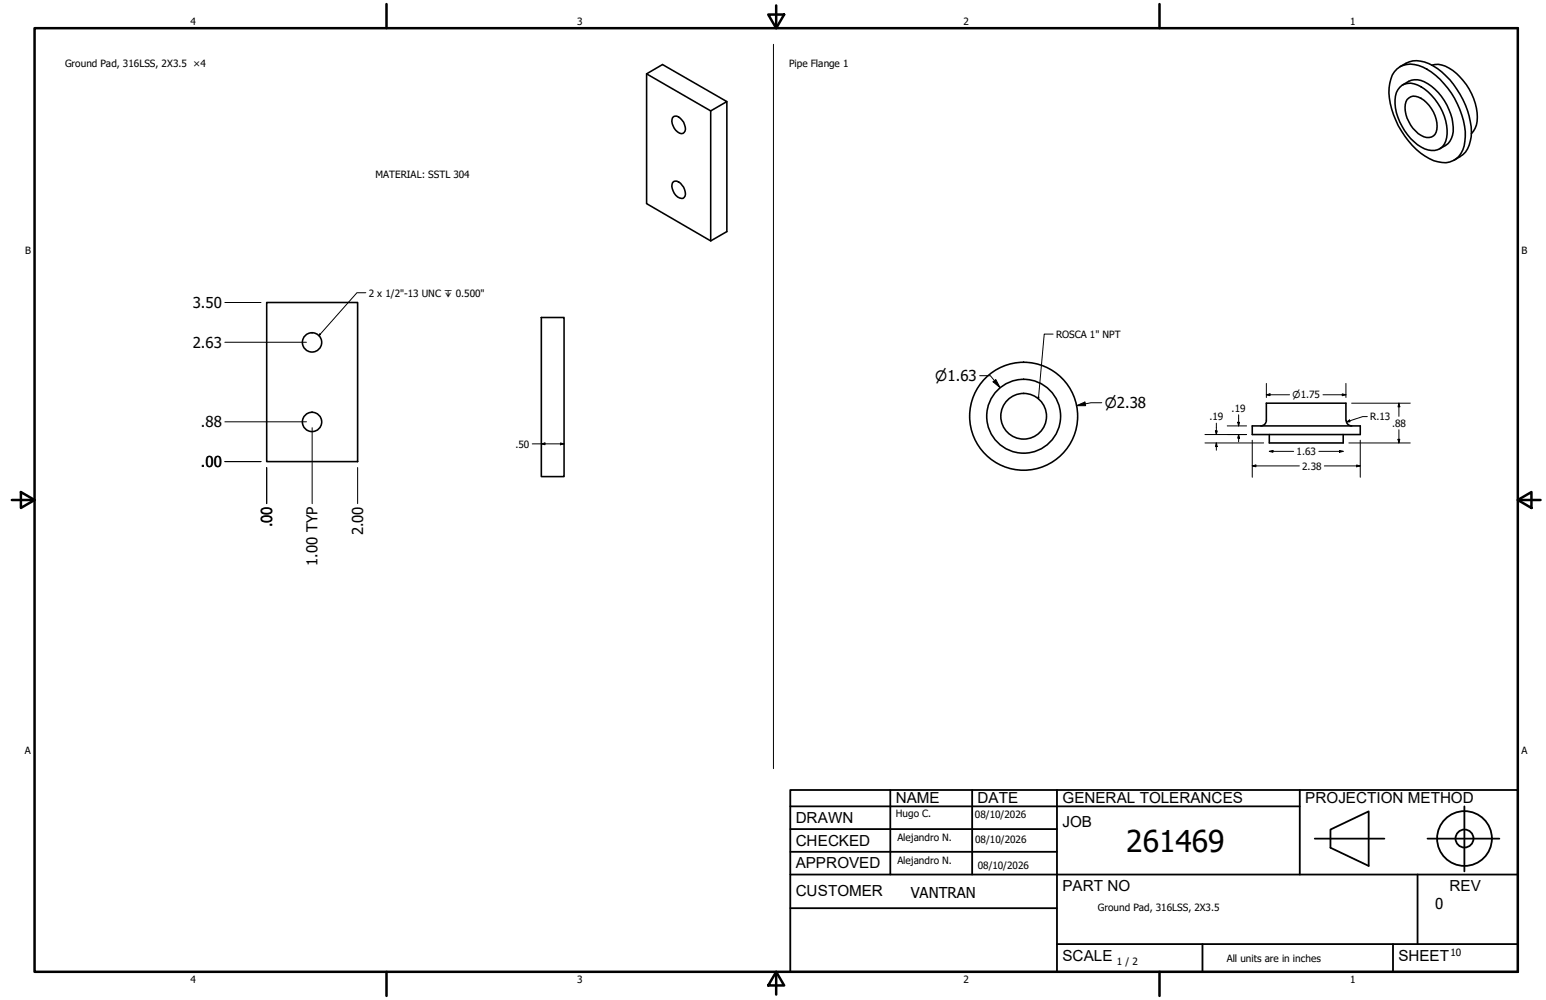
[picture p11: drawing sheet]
<svg xmlns="http://www.w3.org/2000/svg" width="432mm" height="279mm" viewBox="0 0 432 279" stroke-linecap="round" stroke-linejoin="round" font-family="sans-serif">
<defs><g id="words">
<text font-size="8.4" x="314.6" y="238.1">261469</text>
<g font-size="4.3">
<text x="250.2" y="224.2">NAME</text>
<text x="273" y="224.2">DATE</text>
<text x="296.7" y="224.3">GENERAL TOLERANCES</text>
<text x="364.6" y="224.3">PROJECTION METHOD</text>
<text x="222.2" y="229.9">DRAWN</text>
<text x="296.7" y="230.9">JOB</text>
<text x="222.2" y="236.3">CHECKED</text>
<text x="222.2" y="242.6">APPROVED</text>
<text x="222.2" y="250.3">CUSTOMER</text>
<text x="296.7" y="249">PART NO</text>
<text x="404.8" y="248.9">REV</text>
<text x="296.7" y="268.4">SCALE</text>
<text x="390.6" y="268.4">SHEET</text>
</g>
<g font-size="4.2">
<text x="53.8" y="86">3.50</text>
<text x="53.8" y="97.2">2.63</text>
<text x="56.1" y="119.4">.88</text>
<text x="56.1" y="130.5">.00</text>
<text x="76" y="147.3" transform="rotate(-90 76 147.3)">.00</text>
<text x="101.4" y="149.6" transform="rotate(-90 101.4 149.6)">2.00</text>
<text x="88.7" y="158.1" transform="rotate(-90 88.7 158.1)">1.00 TYP</text>
<text x="254.4" y="250.8">VANTRAN</text>
<text x="400.9" y="254">0</text>
</g>
<g font-size="3.9">
<text x="261.2" y="106.4">⌀1.63</text>
<text x="308.5" y="114">⌀2.38</text>
</g>
<g font-size="2.8">
<text x="53.2" y="6.9">4</text>
<text x="161.2" y="6.9">3</text>
<text x="269.1" y="6.9">2</text>
<text x="377.1" y="6.9">1</text>
<text x="18.2" y="18.7">Ground Pad, 316LSS, 2X3.5 ×4</text>
<text x="220.4" y="18.7">Pipe Flange 1</text>
<text x="104.9" y="49.8">MATERIAL: SSTL 304</text>
<text x="7" y="70.9">B</text>
<text x="424.9" y="70.9">B</text>
<text x="103" y="82.9">2 x 1/2&quot;-13 UNC ↧ 0.500&quot;</text>
<text x="295" y="94.4">ROSCA 1&quot; NPT</text>
<text x="337.8" y="117.4">.19</text>
<text x="344" y="115">.19</text>
<text x="382.7" y="117.4">R.13</text>
<text x="388.8" y="119.3">.88</text>
<text x="144" y="125">.50</text>
<text x="362.1" y="127.1">1.63</text>
<text x="363.7" y="131.2">2.38</text>
<text x="6.9" y="210.6">A</text>
<text x="424.9" y="210.6">A</text>
<text x="250.2" y="228.3">Hugo C.</text>
<text x="272.3" y="228.4">08/10/2026</text>
<text x="250.6" y="234.9">Alejandro N.</text>
<text x="272.4" y="235.6">08/10/2026</text>
<text x="250.6" y="241.5">Alejandro N.</text>
<text x="273.1" y="242.8">08/10/2026</text>
<text x="306.6" y="254.5">Ground Pad, 316LSS, 2X3.5</text>
<text x="312" y="269.7">1 / 2</text>
<text x="342.6" y="268.7">All units are in inches</text>
<text x="405.1" y="267.1">10</text>
<text x="53.2" y="274.6">4</text>
<text x="161.2" y="274.6">3</text>
<text x="269.1" y="274.6">2</text>
<text x="377.1" y="274.6">1</text>
</g>
<text font-size="2.6" x="361" y="111.3">⌀1.75</text>
</g></defs>
<!-- layer: Visible (ANSI) -->
<g fill="none" stroke="#000" stroke-width=".44">
<path d="M390.1 19.3a6.9 6.9 0 0 1 8.5 .1 23.2 23.2 0 0 1 10.7 18.8 7.1 7.1 0 0 1-3.5 6.7 7.9 7.9 0 0 1-7.8-1.3 23.1 23.1 0 0 1-10-19.1 8.4 8.4 0 0 1 2.1-5.2zM391 18.6a7.7 7.7 0 0 1 9.3-.2 23.8 23.8 0 0 1 10.7 18.5 7.7 7.7 0 0 1-4.9 7.9M399.9 18.2a6.5 6.5 0 0 1 5.9 1.5 17 17 0 0 1 6.8 14.2 5.9 5.9 0 0 1-1.6 3.4M180.6 20.6l17.9 10.4 4.5-2.6-18-10.4-4.4 2.6v36.3l17.9 10.4 4.5-2.6v-36.3M187.8 32.9a1.36 1.36 0 0 1 2.3 .2 3.9 3.9 0 0 1 1.2 3.5 1.15 1.15 0 0 1-2 .3 3.9 3.9 0 0 1-1.5-4zM198.5 31v36.3M391 24.4a4.6 4.6 0 0 1 5.9-.1 15.3 15.3 0 0 1 7.2 14.2 4.1 4.1 0 0 1-6.2 3.1 15.6 15.6 0 0 1-8.1-14.8l.2-1zM391.7 23.7a5.8 5.8 0 0 1 8.2 .4 15.5 15.5 0 0 1 5.8 13.7 5.3 5.3 0 0 1-3.6 3.8M393 27.8a2.77 2.77 0 0 1 3.9-.3 9.1 9.1 0 0 1 4.2 9.4 2.62 2.62 0 0 1-4.2 .9 9.3 9.3 0 0 1-4.2-9.4zM187.8 51.1a1.62 1.62 0 0 1 2.7 .7 2.9 2.9 0 0 1 .6 3.4 2.03 2.03 0 0 1-2.8-1.2 3.5 3.5 0 0 1-.5-2.9zM74.5 84.5h25.4v44.5h-25.4zM151.2 88.7h6.3v44.5h-6.3z"/>
<path d="M349.8 119h30.1v2.4h-30.1zM375.9 117.4v-4.8h-22.2v4.8a1.56 1.56 0 0 1-1.6 1.6M376 117.4a1.56 1.56 0 0 0 1.5 1.6M354.5 121.4v2.4h20.7v-2.4"/>
<circle cx="87.2" cy="95.7" r="2.7"/>
<circle cx="87.2" cy="117.9" r="2.7"/>
<circle cx="285.9" cy="116.3" r="15.1"/>
<circle cx="285.9" cy="116.3" r="10.3"/>
<circle cx="285.9" cy="116.3" r="6.4"/>
</g>
<!-- layer: Borde (ANSI) -->
<g fill="none" stroke="#000" stroke-width=".7">
<path d="M9.7 7.9h414.2v263.6h-414.2zM107.9 1.1v6.8M214.6 4.1h4.4l-2.2 3.8zM216.8 1.5v6.4M323.8 1.1v6.8M3.3 139.7h6.4M5.8 137.5l3.9 2.2-3.9 2.2zM423.9 139.7l3.8-2.2v4.4zM423.9 139.7h6.4M107.9 271.5v6.8M216.8 271.5l2.2 3.8h-4.4zM216.8 271.5v6.4"/>
<path d="M323.8 271.5v6.8"/>
</g>
<!-- layer: Title (ANSI)-1 -->
<g fill="none" stroke="#000" stroke-width=".51">
<path d="M220.7 220.7h203.2v50.8h-203.2zM220.7 225.3h142.3M220.7 231.6h74.5M220.7 238h74.5M248.7 220.7v23.6M271.5 220.7v23.6M295.2 220.7v50.8M363 220.7v23.6M367.2 234.3h19.5M371.6 231.8l10.7-5.1v15.2l-10.7-5zM398.7 234.3h20.1M409 225.3v18.2"/>
<path d="M220.7 244.3h203.2M220.7 253.7h74.5M395.9 244.3v19.5M295.2 263.8h128.7M335.9 263.8v7.7M389.1 263.8v7.7"/>
<circle cx="409" cy="234.3" r="7.7"/>
<circle cx="409" cy="234.3" r="2.51"/>
</g>
<path d="M216 12.4v202.4" fill="none" stroke="#000" stroke-width=".28"/>
<!-- layer: Cota (ANSI) -->
<g fill="none" stroke="#000" stroke-width=".28">
<path d="M62.8 95.6h22.8M62.8 84.5h10.1M62.8 117.9h22.8M87.2 119.5v21.2M273.6 105h3l2.7 3.3M277.4 106.7l.7-.7 1.2 2.3zM300.7 113.3l2.3-1 .2 1zM307.7 112.5h-3l-4 .8M339.7 118.2v3.2M342.8 119h5.4M345.7 118h.5l-.3 1zM345.9 115.9v3.1"/>
<path d="M353.7 110.3l1-.3v.6zM353.7 110.3h6.5M353.7 107.1v4M369.5 110.3h6.4M374.9 110l1 .3-1 .3zM375.9 107.1v4M376 117.9l.9-.6 .2 .6zM377.5 112.6h16.4M381.9 116.4h-1.3l-4.6 1.5M390.7 112.6l.3 1.1h-.5zM390.7 112.6v3.7M62.8 129h10.1"/>
<path d="M74.5 130.6v10.1M99.9 130.6v10.1M148.7 124h8.8M151.2 124l1-.2v.5zM156.5 123.8l1 .2-1 .3zM336.5 121.4h11.7M336.5 123.8h16.4M339.5 120.4h.5l-.3 1zM339.7 123.8l.3 1h-.5zM339.7 123.8v2M345.9 121.4l.3 1h-.5zM345.9 121.4v2"/>
<path d="M349.8 130.2l1-.3v.5zM349.8 130.2h13.1M349.8 123v10.3M354.5 126.1l1-.2v.5zM354.5 126.1h6.8M368.4 126.1h6.8M369.9 130.2h10M374.1 125.9l1.1 .2-1.1 .3zM376.7 123.8h17.2M378.9 129.9l1 .3-1 .2zM379.9 123v10.3M390.5 122.7h.5l-.3 1.1z"/>
<path d="M390.7 120.1v3.7"/>
</g>
<path d="M89.3 93.3l.2 .2-.4 .3zM102.2 81.8h-2.5l-10.6 12M294.1 93.3h-2.4l-1.7 18.2M289.9 110.9l.3 .1-.2 .5z" fill="none" stroke="#000" stroke-width=".28"/>
<path d="M89.3 93.3l.2 .2-.4 .3zM289.9 110.9l.3 .1-.2 .5z" fill="#000"/>
<!-- layer: Cota (ANSI) -->
<g fill="#000">
<path d="M277.4 106.7l.7-.7 1.2 2.3zM300.7 113.3l2.3-1 .2 1zM345.7 118h.5l-.3 1zM353.7 110.3l1-.3v.6zM374.9 110l1 .3-1 .3zM376 117.9l.9-.6 .2 .6zM390.7 112.6l.3 1.1h-.5zM151.2 124l1-.2v.5zM156.5 123.8l1 .2-1 .3zM339.5 120.4h.5l-.3 1zM339.7 123.8l.3 1h-.5zM345.9 121.4l.3 1h-.5z"/>
<path d="M349.8 130.2l1-.3v.5zM354.5 126.1l1-.2v.5zM374.1 125.9l1.1 .2-1.1 .3zM378.9 129.9l1 .3-1 .2zM390.5 122.7h.5l-.3 1.1z"/>
</g>
<use href="#words"/>
</svg>
